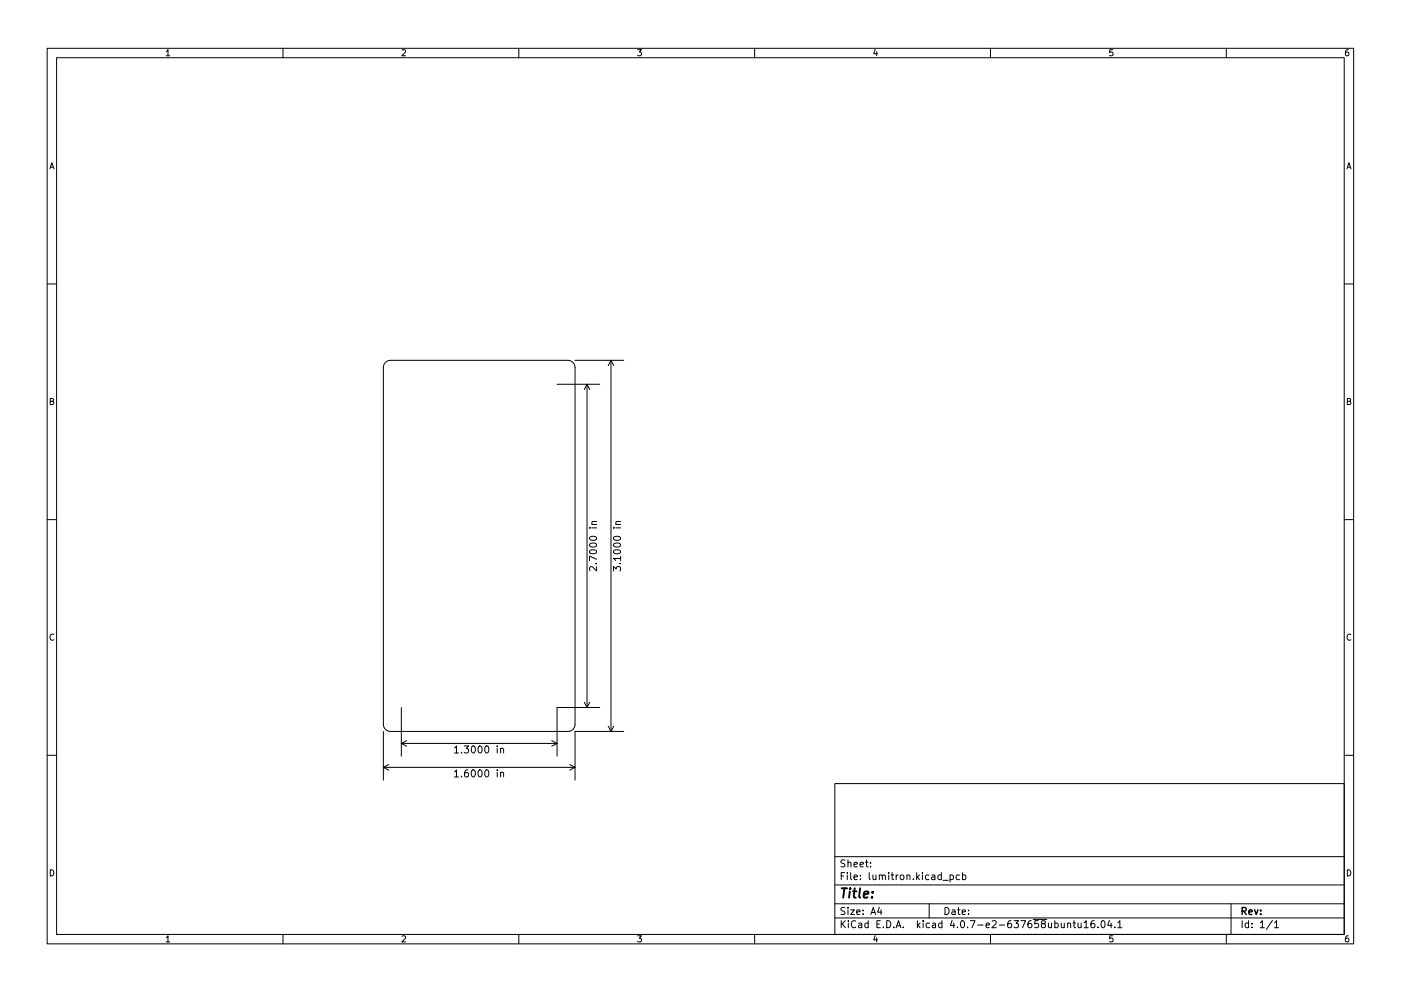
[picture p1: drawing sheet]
<svg xmlns="http://www.w3.org/2000/svg" width="297mm" height="210mm" viewBox="0 0 297 210" stroke-linecap="round" stroke-linejoin="round" font-family="sans-serif">
<g fill="none" stroke="#000" stroke-width=".21">
<path d="M10 10.2h277v190.1h-277zM12 12.2h273v186.1h-273zM35.2 10.9l.4-.4v1.3M35.2 11.8h.8M60 10.2v2M85.2 10.7l.5-.2 .3 .4-.8 .9h.8M110 10.2v2M135.2 10.5h.8l-.4 .5 .3 .2v.5l-.2 .1-.5-.1M160 10.2v2M185.6 10.5l-.4 .9h.9M185.9 11v.8M210 10.2v2"/>
<path d="M235.9 10.5h-.6l-.1 .7 .7-.1v.6l-.2 .1-.5-.1M260 10.2v2M285.9 10.5l-.4 .1-.2 .2-.1 .8 .3 .2 .4-.1v-.6l-.4-.1-.3 .3M10.6 35.8l.4-1.3 .4 1.3M10.7 35.5h.6M285.6 35.8l.4-1.3 .4 1.3M285.7 35.5h.6M10 60.2h2M81.7 76.9l.5-.3 .6-.2h37.6a1.52 1.52 0 0 1 1.5 1.6v75.7a1.52 1.52 0 0 1-1.5 1.5h-37.6a1.52 1.52 0 0 1-1.5-1.5v-75.7l.1-.7zM121.9 76.4h10.3M129.5 76.4v78.8M129.5 76.4l.6 1.2"/>
<path d="M129.5 76.4l-.5 1.2M285 60.2h2M10.7 85.2l.5-.1 .1-.4-.6-.2v1.3h.5l.2-.4-.3-.2M118.1 81.5h9.1M124.5 81.5v68.6M124.5 81.5l.5 1.2M124.5 81.5l-.6 1.2M285.7 85.2l.5-.1 .1-.4-.6-.2v1.3h.5l.2-.4-.3-.2M10 110.2h2M125 112h.1M125.1 115.4a.89 .89 0 0 1 1.4 .3 .85 .85 0 0 1-1.5-.1zM125.1 114a.89 .89 0 0 1 1.4 .3 .85 .85 0 0 1-1.5-.2z"/>
<path d="M125.1 116.8a.81 .81 0 0 1 1.4 .3 .85 .85 0 0 1-1.5-.1zM125.5 112h1M125.5 111.3h1M126.3 119.6h.2M126.5 118.6l-1.5-.6v1M126.5 110.6l-.9 .1-.1 .4 .1 .2M130.1 112h.1M130.1 115.4a.89 .89 0 0 1 1.5 .3 .85 .85 0 0 1-1.5-.1zM130.1 114a.89 .89 0 0 1 1.5 .3 .85 .85 0 0 1-1.5-.2zM130.2 116.8a.81 .81 0 0 1 1.4 .3 .85 .85 0 0 1-1.5-.1zM130.6 112h1M130.6 111.3h1"/>
<path d="M131.4 119.6h.2M131.6 118.5h-1.5l.4 .4M131.6 110.6l-1 .1v.4l.1 .2M131.6 118.1v.8M285 110.2h2M11.4 134.7a.58 .58 0 0 0-.8 .5 .58 .58 0 0 0 .8 .5M126.5 120.2v.9l-1.1-.9-.4 .3 .1 .6M130.1 121.1v-.9l.5 .5 .2-.4h.6l.2 .2-.2 .6M286.4 134.7a.58 .58 0 0 0-.8 .5 .58 .58 0 0 0 .8 .5M81.3 155.2v10.3M85.1 157.7h33M85.1 150.1v10.3"/>
<path d="M85.1 157.7l1.1 .6M86.2 157.1l-1.1 .6M96.4 158.7l.4-.4v1.5M96.4 159.8h.8M97.8 159.6v.2M98.4 158.3h1l-.6 .5 .5 .2v.6l-.2 .2-.7-.2M100.1 158.3h.2a.8 .8 0 0 1 .5 .7 .8 .8 0 0 1-.5 .8 1 1 0 0 1-.2-1.5zM101.6 158.3h.1a.8 .8 0 0 1 .5 .7 .8 .8 0 0 1-.5 .8 1 1 0 0 1-.1-1.5zM102.9 158.4l.2-.1a.8 .8 0 0 1 .6 .7 .8 .8 0 0 1-.6 .8l-.2-.2-.1-.4zM105.4 158.3v.1M105.4 158.8v1M106.1 158.9l.3-.1h.3l.1 1"/>
<path d="M106.1 158.8v1M117 157.1l1.1 .6M118.1 157.7l-1.1 .6M123.9 149l.6 1.1M125 149l-.5 1.1M127.2 150.1h-9.1v10.3M129 154.1l.5 1.1M130.1 154.1l-.6 1.1M132.2 155.2h-10.3v10.3M10 160.2h2M81.3 162.8h40.6M81.3 162.8l1.1 .6"/>
<path d="M82.4 162.2l-1.1 .6M96.4 163.8l.4-.5v1.5M96.4 164.8h.8M97.8 164.7v.1M99.2 163.3l-.4 .1a1.01 1.01 0 0 0 0 1.4l.5-.1 .1-.5-.3-.3-.5 .1-.1 .2M100.1 163.5l.2-.2a.8 .8 0 0 1 .5 .8 .8 .8 0 0 1-.5 .7l-.4-.5zM101.6 163.4l.1-.1a.8 .8 0 0 1 .5 .8 .8 .8 0 0 1-.5 .7 1 1 0 0 1-.1-1.4zM102.9 163.5l.2-.2a.8 .8 0 0 1 .6 .8 .8 .8 0 0 1-.6 .7l-.2-.1-.1-.4zM105.4 163.3v.2M105.4 163.8v1M106.1 164l.3-.2 .3 .1 .1 .9M106.1 163.8v1"/>
<path d="M120.8 162.2l1.1 .6M121.9 162.8l-1.1 .6M177 166.3h108v32h-108zM285 160.2h2M10.7 184.5a.66 .66 0 0 1 .7 .7 .66 .66 0 0 1-.7 .6zM35.2 198.9l.4-.4v1.3M35.2 199.8h.8M60 198.3v2M85.2 198.7l.5-.2 .3 .4-.8 .9h.8M110 198.3v2M135.2 198.5h.8l-.4 .5 .3 .2v.5l-.2 .1-.5-.1M160 198.3v2"/>
<path d="M177 194.8h108M177 191.8h108M177 187.8h108M177 181.8h108M178.4 195.3v1.5M178.4 185.8h.5M178.6 196l.6 .8M179.1 185.1h-.7v1.5M179.1 192.6l-.5-.1-.2 .2v.4l.6 .3 .1 .3-.2 .3h-.6M179.1 182.5l-.5-.1-.2 .2v.4l.6 .3 .1 .3-.2 .3h-.6M179.2 195.3l-.8 .9M179.6 185.1v.2"/>
<path d="M179.6 185.6v1M179.8 192.5v.2M179.8 183.1l.2-.2 .4 .1v.9M179.8 182.4v1.5M179.8 193v1M179.9 195.3v.2M179.9 195.8v1M180.4 193h.7l-.7 1h.7M180.4 185.1v1.3l.2 .2M181.1 186.1l.7-.1-.1-.3-.4-.1-.2 .2v.8h.6M181.1 183.4l.7-.1-.1-.3-.4-.1-.2 .2v.8h.6M181.4 195.5a.71 .71 0 0 0-1 .5 .71 .71 0 0 0 .7 .8l.3-.1"/>
<path d="M181.6 193.5l.8-.1-.1-.3-.4-.1-.3 .2 .1 .8h.6M182.1 195.9h.5l.1 .9M182.4 183.4l.7-.1-.1-.3-.4-.1-.2 .2v.8h.6M182.4 186.5v.1M182.4 185.7v.1M182.7 196.2l-.5 .1-.2 .2 .2 .3h.5M183 193.9v.1M183 193.1v.1M183.5 182.9h.6M183.7 182.4v1.3l.4 .2M184.1 195.9l-.5-.1-.2 .3 .1 .7h.6M184.1 195.3v1.5"/>
<path d="M184.3 185.1v1.3l.2 .2M184.6 183.8v.1M184.6 183v.1M184.6 194l.5-1.5 .5 1.5M184.8 193.6h.7M185.1 185.6v1h.4l.2-.1M185.6 198.5l-.4 .9h.9M185.7 185.6v1M185.9 199v.8M185.9 196h.5M186.4 192.5l-.3 1h.9M186.4 185.8l.2-.2 .4 .1 .1 .9"/>
<path d="M186.4 185.6v1M186.6 195.3h-.7v1.5h.7M186.8 193v1M187.1 185.8l.2-.2 .3 .1 .1 .9M187.3 196.7v.1M188 195.3a.76 .76 0 0 1 .9 .8 .76 .76 0 0 1-.9 .7zM188.4 185.1v.2M188.4 185.6v1M188.9 185.6h.6M189.1 185.1v1.3l.4 .2M189.5 196.7v.1M190 196.8l.5-1.5 .5 1.5"/>
<path d="M190 185.6v1M190.1 196.4h.8M190.4 185.6l-.4 .3M191 185.7l.4-.1 .2 .3v.4l-.2 .3h-.4l-.1-.3zM191.5 196.7v.1M192.3 185.8l.2-.2 .4 .1v.9M192.3 185.6v1M193.6 186.5v.1M194.4 185.1v1.5M194.5 195.3v1.5M194.5 186.1l.4 .5M194.6 196.3l.5 .5"/>
<path d="M194.9 185.6l-.5 .6M195.1 195.8l-.6 .6M195.6 185.1v.2M195.6 185.6v1M195.7 195.3v.2M195.7 195.8v1M196.9 185.7l-.4-.1-.3 .3 .2 .7h.5M197 191.8v3M197.1 195.9l-.5-.1-.2 .3 .1 .7h.6M197.6 185.7h.5l.1 .9M197.7 195.9h.6l.1 .9M198.2 186l-.5 .1-.2 .2 .2 .3h.5"/>
<path d="M198.4 196.2l-.5 .1-.3 .2 .3 .3h.5M199.6 185.7l-.5-.1-.2 .3 .1 .7h.6M199.6 185.1v1.5M199.7 195.9l-.4-.1-.3 .3 .1 .7h.6M199.7 195.3v1.5M199.9 186.8h1.2M200.4 192.5a.76 .76 0 0 1 .8 .8 .76 .76 0 0 1-.8 .7zM201.4 185.7l.5-.1 .2 .3-.1 .7h-.6M201.4 185.6v1.5M201.9 193.1h.5l.1 .9M201.9 195.3l-.4 1h.9M202.2 195.8v1"/>
<path d="M202.5 193.4l-.5 .1-.2 .2 .2 .3h.5M203 196.7v.1M203 193h.6M203.2 192.5v1.3l.4 .2M203.4 185.7l-.4-.1-.3 .3 .2 .7h.5M203.9 195.4l.1-.1a.8 .8 0 0 1 .5 .8 .8 .8 0 0 1-.5 .7 1 1 0 0 1-.1-1.4zM204 193.5l.7-.1-.1-.3-.4-.1-.2 .2 .1 .8h.5M204.1 185.7l.4-.1 .3 .3-.2 .7h-.5M204.1 185.1v1.5M205.1 196.7v.1M205.4 193.9v.1M205.4 193.1v.1"/>
<path d="M205.7 195.3h1l-.6 1.5M207.3 196.3h1.1M209.1 196.3l.7-.1-.1-.3-.4-.1-.2 .2v.8h.6M210 198.3v2M210.4 195.5l.5-.2 .3 .5-.9 1h.9M211.9 196.3h1.1M214.4 195.3l-.5 .1a1.01 1.01 0 0 0 0 1.4l.5-.1 .1-.5-.3-.3h-.3l-.3 .3M215 195.3h.9l-.5 .6 .5 .1v.7l-.3 .1-.6-.1M216.4 195.3h1l-.6 1.5M218.6 195.3l-.4 .1a1.01 1.01 0 0 0 0 1.4l.5-.1 .1-.5-.3-.3h-.3l-.3 .3M219.1 195.1h2.8M220.1 195.3h-.7v.7l.2-.1 .5 .1 .1 .2-.1 .5-.2 .1-.5-.1"/>
<path d="M221.1 196l-.3-.3 .1-.2 .2-.2 .4 .1 .1 .4-.7 .2-.1 .3 .1 .4 .2 .1h.4l.1-.3v-.4l-.2-.1M222.3 195.8l.1 1h.3l.2-.1M222.9 195.8v1M223.6 195.9l.5-.1 .3 .3-.2 .7h-.6M223.6 195.3v1.5M225 195.8l.1 1h.3l.2-.1M225.6 195.8v1M226.4 196l.2-.2 .3 .1 .1 .9M226.4 195.8v1M227.5 195.8h.6M227.7 195.3v1.3l.4 .2M228.6 195.8v1h.4l.2-.1"/>
<path d="M229.2 195.8v1M229.9 195.8l.4-.5v1.5M229.9 196.8h.8M232 195.3l-.4 .1a1.01 1.01 0 0 0 0 1.4l.5-.1v-.5l-.2-.3h-.3l-.3 .3M232.8 196.7v.1M233.6 195.4l.2-.1a.8 .8 0 0 1 .5 .8 .8 .8 0 0 1-.5 .7 1 1 0 0 1-.2-1.4zM235.2 195.3l-.3 1h.9M235.6 195.8v1M235.9 198.5h-.6l-.1 .7 .7-.1v.6l-.2 .1-.5-.1M236.4 196.7v.1M237 195.8l.4-.5v1.5M237 196.8h.9"/>
<path d="M260 198.3v2M261 191.8v6.5M263.4 195.3v1.5M264.7 195.9l-.4-.1-.3 .3 .1 .7h.6M264.7 195.3v1.5M265.4 196.7v.1M265.4 195.9v.1M267.2 195.8l.4-.5v1.5M267.2 196.8h.9M269.8 195.3l-1.3 1.9M270.2 195.8l.4-.5v1.5M270.2 196.8h.9"/>
<path d="M285.7 184.5a.66 .66 0 0 1 .7 .7 .66 .66 0 0 1-.7 .6zM285.9 198.5l-.4 .1-.2 .3-.1 .7 .3 .2 .4-.1v-.6l-.4-.1-.3 .3"/>
</g>
<path d="M263.4 193.3l.7-.1 .1-.2-.1-.3-.7-.2v1.5M263.7 193.3l.5 .7M264.8 193.5l.7-.1-.1-.3-.4-.1-.2 .2 .1 .8h.5M266 193l.4 1 .3-1M267.3 193.9v.1M267.3 193.1v.1" fill="none" stroke="#000" stroke-width=".3"/>
<path d="M178.5 188.5h1.1M179 188.5l-.2 2M180.2 189.1l-.2 1.4M180.3 188.5l-.1 .2M180.8 189.1h.8M181.2 188.5l-.2 1.7 .1 .2 .3 .1M182.4 188.5l-.3 1.7 .3 .3M183.1 189.8l1-.2v-.4h-.8l-.2 1 .2 .3 .6-.1M184.9 190.3v.2M185 189.2v.2" fill="none" stroke="#000" stroke-width=".4"/>
</svg>
